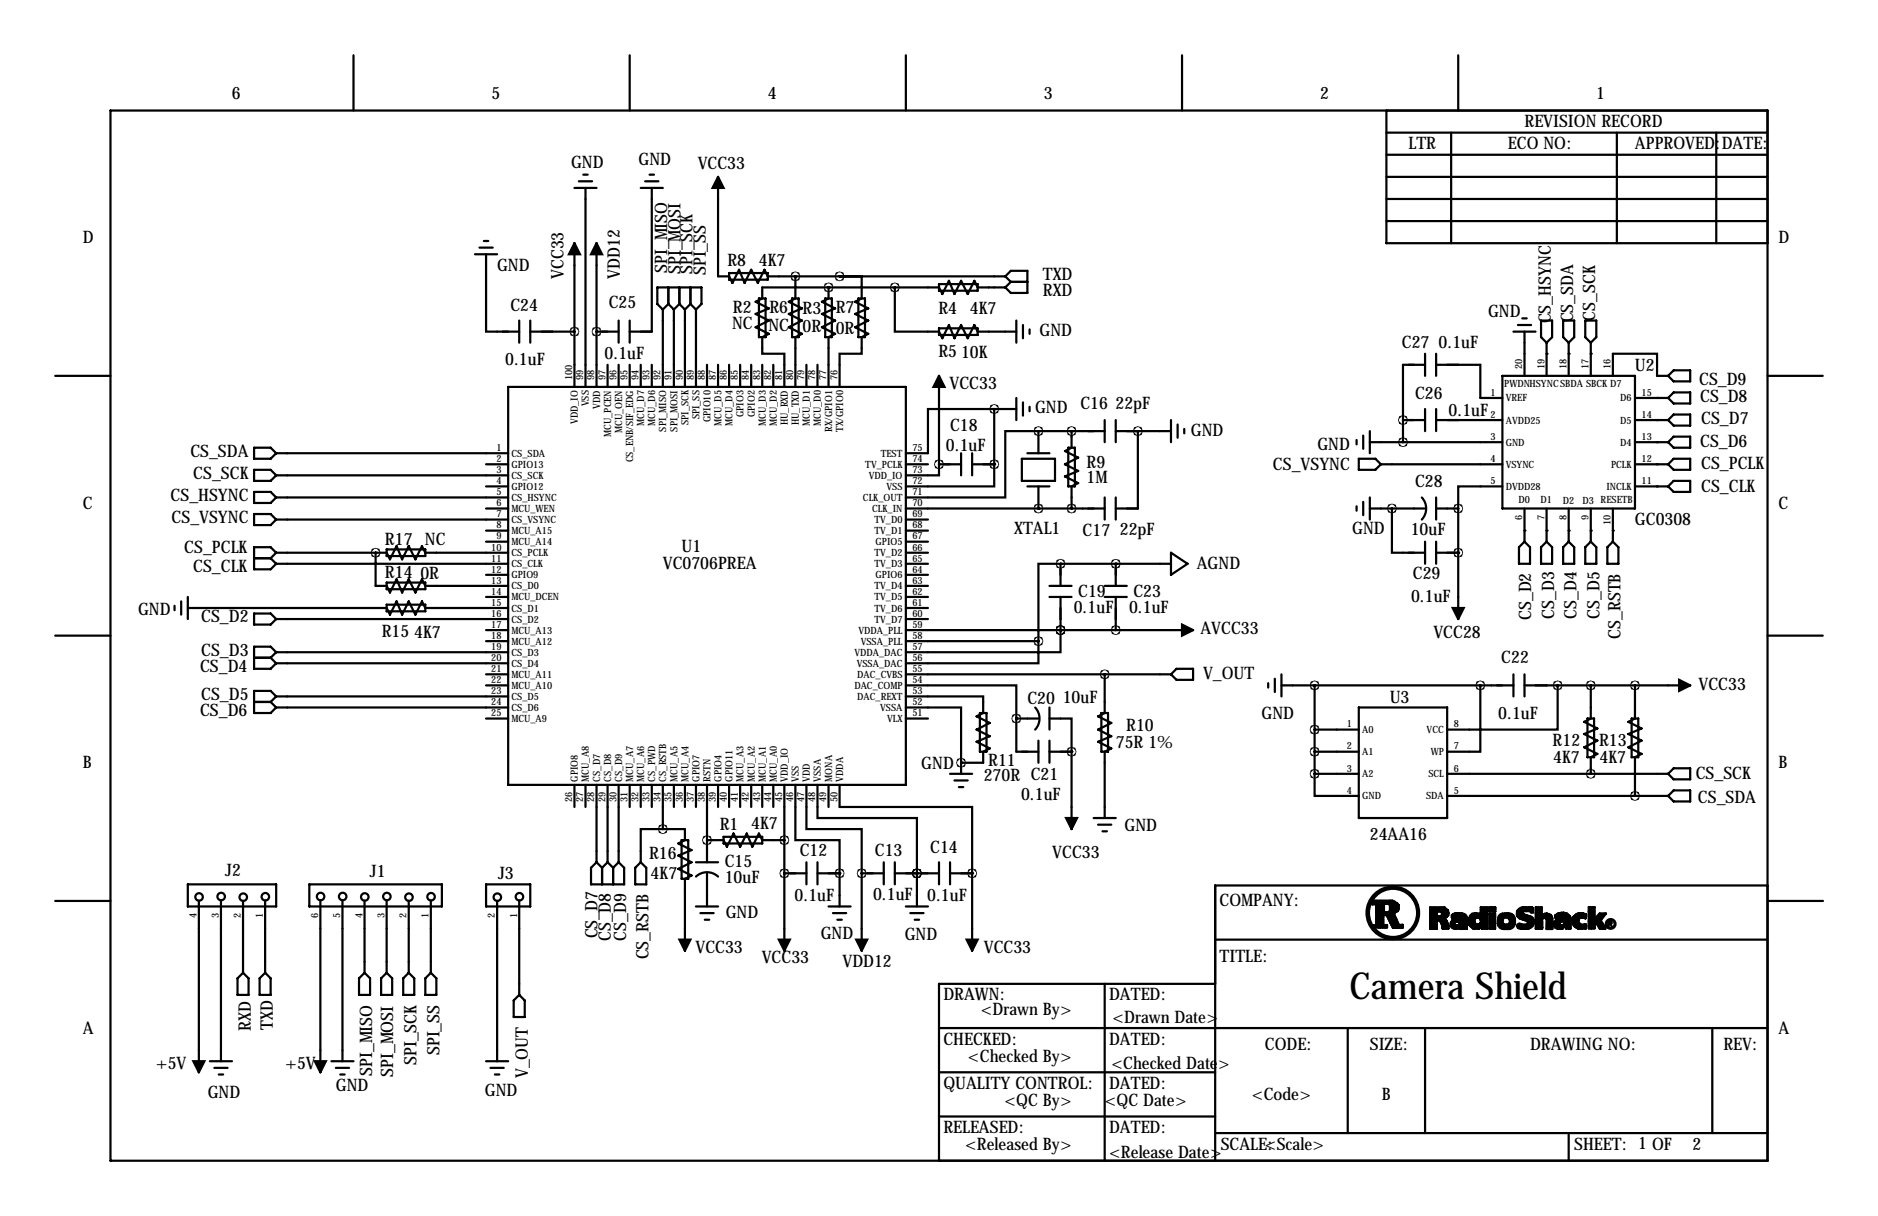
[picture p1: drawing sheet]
<svg xmlns="http://www.w3.org/2000/svg" width="432mm" height="279mm" viewBox="0 0 432 279" stroke-linecap="round" stroke-linejoin="round" font-family="sans-serif">
<defs><g id="words">
<text font-size="8.6" x="310.3" y="229.6">Camera Shield</text>
<g font-size="4">
<text x="53.3" y="22.9">6</text>
<text x="113" y="22.9">5</text>
<text x="176.5" y="22.9">4</text>
<text x="240" y="22.9">3</text>
<text x="303.5" y="22.9">2</text>
<text x="367" y="22.9">1</text>
<text x="350.5" y="29.2">REVISION RECORD</text>
<text x="323.8" y="34.3">LTR</text>
<text x="346.7" y="34.3">ECO NO:</text>
<text x="375.9" y="34.3">APPROVED:</text>
<text x="395.9" y="34.3">DATE:</text>
<text x="131.3" y="38.6">GND</text>
<text x="146.8" y="37.8">GND</text>
<text x="160.4" y="38.9">VCC33</text>
<text x="19" y="55.9">D</text>
<text x="408.9" y="55.9">D</text>
<text x="114.3" y="62.2">GND</text>
<text x="129.5" y="64.1" transform="rotate(-90 129.5 64.1)">VCC33</text>
<text x="142.5" y="64.1" transform="rotate(-90 142.5 64.1)">VDD12</text>
<text x="153.4" y="62.7" transform="rotate(-90 153.4 62.7)">SPI_MISO</text>
<text x="156.5" y="63" transform="rotate(-90 156.5 63)">SPI_MOSI</text>
<text x="159.3" y="63" transform="rotate(-90 159.3 63)">SPI_SCK</text>
<text x="162.3" y="63.2" transform="rotate(-90 162.3 63.2)">SPI_SS</text>
<text x="167.3" y="61.2">R8</text>
<text x="174.5" y="61.2">4K7</text>
<text x="239.8" y="64.3">TXD</text>
<text x="117.3" y="71.4">C24</text>
<text x="139.9" y="70.8">C25</text>
<text x="168.5" y="71.9">R2</text>
<text x="176.9" y="71.9">R6</text>
<text x="192.2" y="71.9">R7</text>
<text x="239.8" y="68.1">RXD</text>
<text x="168.3" y="75.7">NC</text>
<text x="176.7" y="75.9">NC</text>
<text x="184.5" y="72.1">R3</text>
<text x="184.5" y="76.2">0R</text>
<text x="192.2" y="76.7">0R</text>
<text x="215.8" y="72.1">R4</text>
<text x="223" y="72.1">4K7</text>
<text x="239" y="77.2">GND</text>
<text x="342.1" y="72.9">GND</text>
<text x="356.6" y="74.3" transform="rotate(-90 356.6 74.3)">CS_HSYNC</text>
<text x="361.7" y="74.1" transform="rotate(-90 361.7 74.1)">CS_SDA</text>
<text x="366.8" y="73.7" transform="rotate(-90 366.8 73.7)">CS_SCK</text>
<text x="116.1" y="83.8">0.1uF</text>
<text x="139" y="82.5">0.1uF</text>
<text x="215.8" y="82">R510K</text>
<text x="322.3" y="80">C27</text>
<text x="330.8" y="80">0.1uF</text>
<text x="218.3" y="89.4">VCC33</text>
<text x="375.9" y="85.3">U2</text>
<text x="390.7" y="88.4">CS_D9</text>
<text x="238" y="95">GND</text>
<text x="248.4" y="94">C16</text>
<text x="256.5" y="94">22pF</text>
<text x="325.4" y="91.7">C26</text>
<text x="333.1" y="95.5">0.1uF</text>
<text x="390.9" y="92.5">CS_D8</text>
<text x="218.4" y="99">C18</text>
<text x="273.8" y="100.1">GND</text>
<text x="391.2" y="97.5">CS_D7</text>
<text x="43.8" y="104.9">CS_SDA</text>
<text x="217.5" y="103.6">0.1uF</text>
<text x="249.8" y="107.4">R9</text>
<text x="292.7" y="107.9">CS_VSYNC</text>
<text x="302.9" y="103.4">GND</text>
<text x="390.9" y="102.6">CS_D6</text>
<text x="391.2" y="107.7">CS_PCLK</text>
<text x="44.4" y="110">CS_SCK</text>
<text x="249.8" y="111">1M</text>
<text x="325.4" y="112">C28</text>
<text x="391.2" y="113">CS_CLK</text>
<text x="19" y="116.8">C</text>
<text x="39.2" y="115.1">CS_HSYNC</text>
<text x="408.9" y="116.8">C</text>
<text x="39.5" y="120.1">CS_VSYNC</text>
<text x="88.5" y="125.2">R17 NC</text>
<text x="233.2" y="122.7">XTAL1</text>
<text x="248.9" y="123.2">C17</text>
<text x="257.5" y="122.9">22pF</text>
<text x="310.9" y="122.7">GND</text>
<text x="324.4" y="122.9">10uF</text>
<text x="375.9" y="120.6">GC0308</text>
<text x="42.4" y="127">CS_PCLK</text>
<text x="44.4" y="131.3">CS_CLK</text>
<text x="152.4" y="130.8">VC0706PREA</text>
<text x="156.7" y="126.7">U1</text>
<text x="275.2" y="130.8">AGND</text>
<text x="88.5" y="132.8">R14</text>
<text x="96.7" y="133.1">0R</text>
<text x="247.9" y="137.2">C19</text>
<text x="260.6" y="137.2">C23</text>
<text x="324.9" y="133.1">C29</text>
<text x="31.7" y="141.2">GND</text>
<text x="46.3" y="143">CS_D2</text>
<text x="246.9" y="141">0.1uF</text>
<text x="259.6" y="141">0.1uF</text>
<text x="324.4" y="138.4">0.1uF</text>
<text x="352" y="142.5" transform="rotate(-90 352 142.5)">CS_D2</text>
<text x="357.4" y="142.2" transform="rotate(-90 357.4 142.2)">CS_D3</text>
<text x="362.4" y="142.2" transform="rotate(-90 362.4 142.2)">CS_D4</text>
<text x="367.8" y="142.2" transform="rotate(-90 367.8 142.2)">CS_D5</text>
<text x="87.8" y="146.3">R15</text>
<text x="95.2" y="146.5">4K7</text>
<text x="276" y="145.8">AVCC33</text>
<text x="329.6" y="146.6">VCC28</text>
<text x="372.6" y="146.8" transform="rotate(-90 372.6 146.8)">CS_RSTB</text>
<text x="46" y="154.4">CS_D4</text>
<text x="46.3" y="150.6">CS_D3</text>
<text x="276.6" y="156">V_OUT</text>
<text x="345.2" y="152.4">C22</text>
<text x="46.3" y="160.8">CS_D5</text>
<text x="236.2" y="161.8">C20</text>
<text x="244.3" y="161.5">10uF</text>
<text x="319.5" y="161.5">U3</text>
<text x="390.5" y="158.5">VCC33</text>
<text x="46" y="164.6">CS_D6</text>
<text x="259" y="167.9">R10</text>
<text x="290.1" y="165.1">GND</text>
<text x="344.5" y="165.1">0.1uF</text>
<text x="256.6" y="171.9">75R 1%</text>
<text x="357" y="171.4">R12</text>
<text x="367.7" y="171.4">R13</text>
<text x="19" y="176.5">B</text>
<text x="211.8" y="176.8">GND</text>
<text x="226.2" y="179.6">270R C21</text>
<text x="227.2" y="176">R11</text>
<text x="357.1" y="175.3">4K7</text>
<text x="367.8" y="175.3">4K7</text>
<text x="389.9" y="179.1">CS_SCK</text>
<text x="408.9" y="176.5">B</text>
<text x="234.8" y="183.9">0.1uF</text>
<text x="390.4" y="184.4">CS_SDA</text>
<text x="165.5" y="190.7">R1</text>
<text x="172.7" y="190.5">4K7</text>
<text x="258.6" y="191">GND</text>
<text x="149.2" y="197.3">R16</text>
<text x="183.9" y="196.6">C12</text>
<text x="201.2" y="196.6">C13</text>
<text x="213.9" y="196.1">C14</text>
<text x="242" y="197.1">VCC33</text>
<text x="315" y="193">24AA16</text>
<text x="51.8" y="201.2">J2</text>
<text x="85.1" y="201.4">J1</text>
<text x="114.5" y="201.9">J3</text>
<text x="149.6" y="201.9">4K7</text>
<text x="166.6" y="199.1">C15</text>
<text x="166.6" y="202.9">10uF</text>
<text x="182.7" y="207">0.1uF</text>
<text x="200.7" y="206.8">0.1uF</text>
<text x="213.2" y="207">0.1uF</text>
<text x="280.4" y="208.3">COMPANY:</text>
<text x="137.4" y="215.6" transform="rotate(-90 137.4 215.6)">CS_D7</text>
<text x="166.9" y="210.8">GND</text>
<text x="188.7" y="215.6">GND</text>
<text x="208" y="215.9">GND</text>
<text x="140.4" y="216.1" transform="rotate(-90 140.4 216.1)">CS_D8</text>
<text x="144" y="216.1" transform="rotate(-90 144 216.1)">CS_D9</text>
<text x="149.1" y="220.5" transform="rotate(-90 149.1 220.5)">CS_RSTB</text>
<text x="159.9" y="218.9">VCC33</text>
<text x="175.1" y="221.2">VCC33</text>
<text x="226.2" y="218.9">VCC33</text>
<text x="280.4" y="221">TITLE:</text>
<text x="193.7" y="222.2">VDD12</text>
<text x="216.9" y="229.9">DRAWN:</text>
<text x="225.5" y="233.3">&lt;Drawn By&gt;</text>
<text x="255" y="229.9">DATED:</text>
<text x="19" y="237.5">A</text>
<text x="57.6" y="236.9" transform="rotate(-90 57.6 236.9)">RXD</text>
<text x="62.7" y="236.7" transform="rotate(-90 62.7 236.7)">TXD</text>
<text x="255.8" y="235.1">&lt;Drawn Date&gt;</text>
<text x="408.9" y="237.5">A</text>
<text x="35.9" y="245.6">+5V</text>
<text x="65.6" y="245.6">+5V</text>
<text x="95.7" y="244.7" transform="rotate(-90 95.7 244.7)">SPI_SCK</text>
<text x="101.1" y="242.5" transform="rotate(-90 101.1 242.5)">SPI_SS</text>
<text x="216.9" y="240">CHECKED:</text>
<text x="222.6" y="244">&lt;Checked By&gt;</text>
<text x="255" y="240">DATED:</text>
<text x="255.5" y="245.7">&lt;Checked Date&gt;</text>
<text x="290.8" y="241.3">CODE:</text>
<text x="315" y="241.3">SIZE:</text>
<text x="351.8" y="241.3">DRAWING NO:</text>
<text x="396.2" y="241.3">REV:</text>
<text x="77.2" y="250.7">GND</text>
<text x="85.6" y="247.2" transform="rotate(-90 85.6 247.2)">SPI_MISO</text>
<text x="90.4" y="247.5" transform="rotate(-90 90.4 247.5)">SPI_MOSI</text>
<text x="111.5" y="251.7">GND</text>
<text x="121.4" y="247.8" transform="rotate(-90 121.4 247.8)">V_OUT</text>
<text x="216.9" y="250.2">QUALITY CONTROL:</text>
<text x="255" y="250.2">DATED:</text>
<text x="47.8" y="252.2">GND</text>
<text x="231" y="254.1">&lt;QC By&gt;</text>
<text x="254" y="254.1">&lt;QC Date&gt;</text>
<text x="287.8" y="252.8">&lt;Code&gt;</text>
<text x="317.7" y="252.8">B</text>
<text x="216.9" y="260.3">RELEASED:</text>
<text x="255" y="260.3">DATED:</text>
<text x="221.9" y="264.3">&lt;Released By&gt;</text>
<text x="255" y="266.1">&lt;Release Date&gt;</text>
<text x="280.7" y="264.2">SCALE:</text>
<text x="290.8" y="264.3">&lt;Scale&gt;</text>
<text x="361.9" y="264.2">SHEET: 1 OF</text>
<text x="389.1" y="264.3">2</text>
</g>
<g font-size="2.3">
<text x="131.6" y="87.4" transform="rotate(-90 131.6 87.4)">100</text>
<text x="134.1" y="87.4" transform="rotate(-90 134.1 87.4)">99</text>
<text x="136.7" y="87.4" transform="rotate(-90 136.7 87.4)">98</text>
<text x="139.2" y="87.4" transform="rotate(-90 139.2 87.4)">97</text>
<text x="141.7" y="87.4" transform="rotate(-90 141.7 87.4)">96</text>
<text x="144.3" y="87.4" transform="rotate(-90 144.3 87.4)">95</text>
<text x="146.8" y="87.4" transform="rotate(-90 146.8 87.4)">94</text>
<text x="149.4" y="87.4" transform="rotate(-90 149.4 87.4)">93</text>
<text x="151.9" y="87.4" transform="rotate(-90 151.9 87.4)">92</text>
<text x="154.4" y="87.4" transform="rotate(-90 154.4 87.4)">91</text>
<text x="157" y="87.4" transform="rotate(-90 157 87.4)">90</text>
<text x="159.5" y="87.4" transform="rotate(-90 159.5 87.4)">89</text>
<text x="162.1" y="87.4" transform="rotate(-90 162.1 87.4)">88</text>
<text x="164.6" y="87.4" transform="rotate(-90 164.6 87.4)">87</text>
<text x="167.1" y="87.4" transform="rotate(-90 167.1 87.4)">86</text>
<text x="169.7" y="87.4" transform="rotate(-90 169.7 87.4)">85</text>
<text x="172.2" y="87.4" transform="rotate(-90 172.2 87.4)">84</text>
<text x="174.8" y="87.4" transform="rotate(-90 174.8 87.4)">83</text>
<text x="177.3" y="87.4" transform="rotate(-90 177.3 87.4)">82</text>
<text x="179.8" y="87.4" transform="rotate(-90 179.8 87.4)">81</text>
<text x="182.4" y="87.4" transform="rotate(-90 182.4 87.4)">80</text>
<text x="184.9" y="87.4" transform="rotate(-90 184.9 87.4)">79</text>
<text x="187.5" y="87.4" transform="rotate(-90 187.5 87.4)">78</text>
<text x="190" y="87.4" transform="rotate(-90 190 87.4)">77</text>
<text x="192.5" y="87.4" transform="rotate(-90 192.5 87.4)">76</text>
<text x="345.9" y="88.9">PWDNHSYNCSBDA SBCKD7</text>
<text x="350" y="84.8" transform="rotate(-90 350 84.8)">20</text>
<text x="355.1" y="84.8" transform="rotate(-90 355.1 84.8)">19</text>
<text x="360.2" y="84.8" transform="rotate(-90 360.2 84.8)">18</text>
<text x="365.3" y="84.8" transform="rotate(-90 365.3 84.8)">17</text>
<text x="370.3" y="84.8" transform="rotate(-90 370.3 84.8)">16</text>
<text x="135.4" y="93.4" transform="rotate(-90 135.4 93.4)">VSS</text>
<text x="138" y="93.9" transform="rotate(-90 138 93.9)">VDD</text>
<text x="171" y="95.9" transform="rotate(-90 171 95.9)">GPIO3</text>
<text x="173.5" y="95.9" transform="rotate(-90 173.5 95.9)">GPIO2</text>
<text x="342.7" y="90.9">1</text>
<text x="346.2" y="92.2">VREF</text>
<text x="372.5" y="92.2">D6</text>
<text x="377.4" y="90.9">15</text>
<text x="132.9" y="97.4" transform="rotate(-90 132.9 97.4)">VDD_IO</text>
<text x="140.5" y="100.3" transform="rotate(-90 140.5 100.3)">MCU_PCEN</text>
<text x="143" y="99.4" transform="rotate(-90 143 99.4)">MCU_OEN</text>
<text x="148.1" y="97.8" transform="rotate(-90 148.1 97.8)">MCU_D7</text>
<text x="150.7" y="97.8" transform="rotate(-90 150.7 97.8)">MCU_D6</text>
<text x="153.2" y="99.2" transform="rotate(-90 153.2 99.2)">SPI_MISO</text>
<text x="155.7" y="99.2" transform="rotate(-90 155.7 99.2)">SPI_MOSI</text>
<text x="158.3" y="97.7" transform="rotate(-90 158.3 97.7)">SPI_SCK</text>
<text x="160.8" y="96.4" transform="rotate(-90 160.8 96.4)">SPI_SS</text>
<text x="163.4" y="97" transform="rotate(-90 163.4 97)">GPIO10</text>
<text x="165.9" y="97.8" transform="rotate(-90 165.9 97.8)">MCU_D5</text>
<text x="168.4" y="97.8" transform="rotate(-90 168.4 97.8)">MCU_D4</text>
<text x="176.1" y="97.8" transform="rotate(-90 176.1 97.8)">MCU_D3</text>
<text x="178.6" y="97.8" transform="rotate(-90 178.6 97.8)">MCU_D2</text>
<text x="181.1" y="97.7" transform="rotate(-90 181.1 97.7)">HU_RXD</text>
<text x="183.7" y="97.7" transform="rotate(-90 183.7 97.7)">HU_TXD</text>
<text x="186.2" y="97.8" transform="rotate(-90 186.2 97.8)">MCU_D1</text>
<text x="188.8" y="97.8" transform="rotate(-90 188.8 97.8)">MCU_D0</text>
<text x="191.3" y="99.2" transform="rotate(-90 191.3 99.2)">RX/GPIO1</text>
<text x="193.8" y="99.2" transform="rotate(-90 193.8 99.2)">TX/GPIO0</text>
<text x="342.7" y="96">2</text>
<text x="342.7" y="101.1">3</text>
<text x="346.2" y="97.3">AVDD25</text>
<text x="372.5" y="97.3">D5</text>
<text x="377.4" y="96">14</text>
<text x="377.4" y="101.1">13</text>
<text x="114.1" y="103.6">1</text>
<text x="114.1" y="106.2">2</text>
<text x="117.6" y="104.9">CS_SDA</text>
<text x="117.6" y="107.5">GPIO13</text>
<text x="145.6" y="106.3" transform="rotate(-90 145.6 106.3)">CS_ENB/SIF_EDG</text>
<text x="199" y="107.5">TV_PCLK</text>
<text x="202.5" y="104.9">TEST</text>
<text x="209.8" y="103.6">75</text>
<text x="209.8" y="106.2">74</text>
<text x="342.7" y="106.2">4</text>
<text x="346.2" y="102.4">GND</text>
<text x="346.2" y="107.5">VSYNC</text>
<text x="370.4" y="107.5">PCLK</text>
<text x="372.5" y="102.4">D4</text>
<text x="377.4" y="106.2">12</text>
<text x="114.1" y="108.7">3</text>
<text x="114.1" y="111.3">4</text>
<text x="114.1" y="113.8">5</text>
<text x="117.6" y="110">CS_SCK</text>
<text x="117.6" y="112.6">GPIO12</text>
<text x="199.7" y="110">VDD_IO</text>
<text x="203.8" y="112.6">VSS</text>
<text x="209.8" y="108.7">73</text>
<text x="209.8" y="111.3">72</text>
<text x="209.8" y="113.8">71</text>
<text x="342.7" y="111.3">5</text>
<text x="346.2" y="112.6">DVDD28</text>
<text x="369.4" y="112.6">INCLK</text>
<text x="377.4" y="111.3">11</text>
<text x="114.1" y="116.3">6</text>
<text x="114.1" y="118.9">7</text>
<text x="117.6" y="115.1">CS_HSYNC</text>
<text x="117.6" y="117.6">MCU_WEN</text>
<text x="198.4" y="115.1">CLK_OUT</text>
<text x="200.5" y="117.6">CLK_IN</text>
<text x="209.8" y="116.3">70</text>
<text x="209.8" y="118.9">69</text>
<text x="349.2" y="115.6">D0</text>
<text x="350" y="119.6" transform="rotate(-90 350 119.6)">6</text>
<text x="354.2" y="115.6">D1</text>
<text x="355.1" y="119.6" transform="rotate(-90 355.1 119.6)">7</text>
<text x="359.3" y="115.9">D2</text>
<text x="360.2" y="119.6" transform="rotate(-90 360.2 119.6)">8</text>
<text x="363.9" y="115.9">D3 RESETB</text>
<text x="365.3" y="119.6" transform="rotate(-90 365.3 119.6)">9</text>
<text x="114.1" y="121.4">8</text>
<text x="114.1" y="124">9</text>
<text x="117.6" y="120.2">CS_VSYNC</text>
<text x="117.6" y="122.7">MCU_A15</text>
<text x="117.6" y="125.3">MCU_A14</text>
<text x="201.1" y="120.2">TV_D0</text>
<text x="201.1" y="122.7">TV_D1</text>
<text x="201.3" y="125.3">GPIO5</text>
<text x="209.8" y="121.4">68</text>
<text x="209.8" y="124">67</text>
<text x="370.3" y="120.7" transform="rotate(-90 370.3 120.7)">10</text>
<text x="112.9" y="126.5">10</text>
<text x="112.9" y="129">11</text>
<text x="112.9" y="131.6">12</text>
<text x="117.6" y="127.8">CS_PCLK</text>
<text x="117.6" y="130.3">CS_CLK</text>
<text x="201.1" y="127.8">TV_D2</text>
<text x="201.1" y="130.3">TV_D3</text>
<text x="209.8" y="126.5">66</text>
<text x="209.8" y="129">65</text>
<text x="209.8" y="131.6">64</text>
<text x="112.9" y="134.1">13</text>
<text x="112.9" y="136.7">14</text>
<text x="117.6" y="132.9">GPIO9</text>
<text x="117.6" y="135.4">CS_D0</text>
<text x="117.6" y="138">MCU_DCEN</text>
<text x="201.1" y="135.4">TV_D4</text>
<text x="201.1" y="138">TV_D5</text>
<text x="201.3" y="132.9">GPIO6</text>
<text x="209.8" y="134.1">63</text>
<text x="209.8" y="136.7">62</text>
<text x="112.9" y="139.2">15</text>
<text x="112.9" y="141.7">16</text>
<text x="117.6" y="140.5">CS_D1</text>
<text x="117.6" y="143">CS_D2</text>
<text x="201.1" y="140.5">TV_D6</text>
<text x="201.1" y="143">TV_D7</text>
<text x="209.8" y="139.2">61</text>
<text x="209.8" y="141.7">60</text>
<text x="112.9" y="144.3">17</text>
<text x="112.9" y="146.8">18</text>
<text x="112.9" y="149.4">19</text>
<text x="117.6" y="145.6">MCU_A13</text>
<text x="117.6" y="148.1">MCU_A12</text>
<text x="197.4" y="145.6">VDDA_PLL</text>
<text x="197.9" y="148.1">VSSA_PLL</text>
<text x="209.8" y="144.3">59</text>
<text x="209.8" y="146.8">58</text>
<text x="209.8" y="149.4">57</text>
<text x="112.9" y="151.9">20</text>
<text x="112.9" y="154.4">21</text>
<text x="117.6" y="150.7">CS_D3</text>
<text x="117.6" y="153.2">CS_D4</text>
<text x="117.6" y="155.7">MCU_A11</text>
<text x="196.5" y="150.7">VDDA_DAC</text>
<text x="197" y="153.2">VSSA_DAC</text>
<text x="197.1" y="155.7">DAC_CVBS</text>
<text x="209.8" y="151.9">56</text>
<text x="209.8" y="154.4">55</text>
<text x="112.9" y="157">22</text>
<text x="112.9" y="159.5">23</text>
<text x="117.6" y="158.3">MCU_A10</text>
<text x="117.6" y="160.8">CS_D5</text>
<text x="196.4" y="158.3">DAC_COMP</text>
<text x="197.1" y="160.8">DAC_REXT</text>
<text x="209.8" y="157">54</text>
<text x="209.8" y="159.5">53</text>
<text x="112.9" y="162.1">24</text>
<text x="112.9" y="164.6">25</text>
<text x="117.6" y="163.4">CS_D6</text>
<text x="117.6" y="165.9">MCU_A9</text>
<text x="202.4" y="163.4">VSSA</text>
<text x="204" y="165.9">VLX</text>
<text x="209.8" y="162.1">52</text>
<text x="209.8" y="164.6">51</text>
<text x="309.7" y="167.1">1</text>
<text x="334.3" y="167.1">8</text>
<text x="309.7" y="172.2">2</text>
<text x="313.2" y="168.4">A0</text>
<text x="313.2" y="173.5">A1</text>
<text x="328" y="168.4">VCC</text>
<text x="328.9" y="173.5">WP</text>
<text x="334.3" y="172.2">7</text>
<text x="132.9" y="179.6" transform="rotate(-90 132.9 179.6)">GPIO8</text>
<text x="135.4" y="179.6" transform="rotate(-90 135.4 179.6)">MCU_A8</text>
<text x="138" y="179.6" transform="rotate(-90 138 179.6)">CS_D7</text>
<text x="140.5" y="179.6" transform="rotate(-90 140.5 179.6)">CS_D8</text>
<text x="143" y="179.6" transform="rotate(-90 143 179.6)">CS_D9</text>
<text x="145.6" y="179.6" transform="rotate(-90 145.6 179.6)">MCU_A7</text>
<text x="148.1" y="179.6" transform="rotate(-90 148.1 179.6)">MCU_A6</text>
<text x="150.7" y="179.6" transform="rotate(-90 150.7 179.6)">CS_PWD</text>
<text x="153.2" y="179.6" transform="rotate(-90 153.2 179.6)">CS_RSTB</text>
<text x="155.7" y="179.6" transform="rotate(-90 155.7 179.6)">MCU_A5</text>
<text x="158.3" y="179.6" transform="rotate(-90 158.3 179.6)">MCU_A4</text>
<text x="160.8" y="179.6" transform="rotate(-90 160.8 179.6)">GPIO7</text>
<text x="163.4" y="179.6" transform="rotate(-90 163.4 179.6)">RSTN</text>
<text x="165.9" y="179.6" transform="rotate(-90 165.9 179.6)">GPIO4</text>
<text x="168.4" y="179.6" transform="rotate(-90 168.4 179.6)">GPIO11</text>
<text x="171" y="179.6" transform="rotate(-90 171 179.6)">MCU_A3</text>
<text x="173.5" y="179.6" transform="rotate(-90 173.5 179.6)">MCU_A2</text>
<text x="176.1" y="179.6" transform="rotate(-90 176.1 179.6)">MCU_A1</text>
<text x="178.6" y="179.6" transform="rotate(-90 178.6 179.6)">MCU_A0</text>
<text x="181.1" y="179.6" transform="rotate(-90 181.1 179.6)">VDD_IO</text>
<text x="183.7" y="179.6" transform="rotate(-90 183.7 179.6)">VSS</text>
<text x="186.2" y="179.6" transform="rotate(-90 186.2 179.6)">VDD</text>
<text x="188.8" y="179.6" transform="rotate(-90 188.8 179.6)">VSSA</text>
<text x="191.3" y="179.6" transform="rotate(-90 191.3 179.6)">MONA</text>
<text x="193.8" y="179.6" transform="rotate(-90 193.8 179.6)">VDDA</text>
<text x="309.7" y="177.3">3</text>
<text x="313.2" y="178.6">A2</text>
<text x="328.4" y="178.6">SCL</text>
<text x="334.3" y="177.3">6</text>
<text x="131.6" y="184.2" transform="rotate(-90 131.6 184.2)">26</text>
<text x="134.1" y="184.2" transform="rotate(-90 134.1 184.2)">27</text>
<text x="136.7" y="184.2" transform="rotate(-90 136.7 184.2)">28</text>
<text x="139.2" y="184.2" transform="rotate(-90 139.2 184.2)">29</text>
<text x="141.7" y="184.2" transform="rotate(-90 141.7 184.2)">30</text>
<text x="144.3" y="184.2" transform="rotate(-90 144.3 184.2)">31</text>
<text x="146.8" y="184.2" transform="rotate(-90 146.8 184.2)">32</text>
<text x="149.4" y="184.2" transform="rotate(-90 149.4 184.2)">33</text>
<text x="151.9" y="184.2" transform="rotate(-90 151.9 184.2)">34</text>
<text x="154.4" y="184.2" transform="rotate(-90 154.4 184.2)">35</text>
<text x="157" y="184.2" transform="rotate(-90 157 184.2)">36</text>
<text x="159.5" y="184.2" transform="rotate(-90 159.5 184.2)">37</text>
<text x="162.1" y="184.2" transform="rotate(-90 162.1 184.2)">38</text>
<text x="164.6" y="184.2" transform="rotate(-90 164.6 184.2)">39</text>
<text x="167.1" y="184.2" transform="rotate(-90 167.1 184.2)">40</text>
<text x="169.7" y="184.2" transform="rotate(-90 169.7 184.2)">41</text>
<text x="172.2" y="184.2" transform="rotate(-90 172.2 184.2)">42</text>
<text x="174.8" y="184.2" transform="rotate(-90 174.8 184.2)">43</text>
<text x="177.3" y="184.2" transform="rotate(-90 177.3 184.2)">44</text>
<text x="179.8" y="184.2" transform="rotate(-90 179.8 184.2)">45</text>
<text x="182.4" y="184.2" transform="rotate(-90 182.4 184.2)">46</text>
<text x="184.9" y="184.2" transform="rotate(-90 184.9 184.2)">47</text>
<text x="187.5" y="184.2" transform="rotate(-90 187.5 184.2)">48</text>
<text x="190" y="184.2" transform="rotate(-90 190 184.2)">49</text>
<text x="192.5" y="184.2" transform="rotate(-90 192.5 184.2)">50</text>
<text x="309.7" y="182.4">4</text>
<text x="313.2" y="183.7">GND</text>
<text x="327.9" y="183.7">SDA</text>
<text x="334.3" y="182.4">5</text>
<text x="45.2" y="211" transform="rotate(-90 45.2 211)">4</text>
<text x="50.3" y="211" transform="rotate(-90 50.3 211)">3</text>
<text x="55.4" y="211" transform="rotate(-90 55.4 211)">2</text>
<text x="60.5" y="211" transform="rotate(-90 60.5 211)">1</text>
<text x="73.2" y="211" transform="rotate(-90 73.2 211)">6</text>
<text x="78.2" y="211" transform="rotate(-90 78.2 211)">5</text>
<text x="83.3" y="211" transform="rotate(-90 83.3 211)">4</text>
<text x="88.4" y="211" transform="rotate(-90 88.4 211)">3</text>
<text x="93.5" y="211" transform="rotate(-90 93.5 211)">2</text>
<text x="98.6" y="211" transform="rotate(-90 98.6 211)">1</text>
<text x="113.8" y="211" transform="rotate(-90 113.8 211)">2</text>
<text x="118.9" y="211" transform="rotate(-90 118.9 211)">1</text>
</g>
</g></defs>
<g fill="none" stroke="#000" stroke-width=".51">
<path d="M81.3 12.7v12.7M144.8 12.7v12.7M208.3 12.7v12.7M271.8 12.7v12.7M335.3 12.7v12.7M25.4 25.4h381v241.3h-381zM318.8 30.5h87.6M318.8 35.6h87.6M318.8 25.4v30.5h87.6M333.7 30.5v25.4M371.8 30.5v25.4M394.6 30.5v25.4"/>
<path d="M109.2 58.4h5.1M110.2 56.9h3.1M111.3 55.4h1M111.8 58.4v17.8h7.6M132.1 55.9v33M132.1 43.2h5.1M133.1 41.7h3M134.1 40.1h1M134.6 43.2v45.7M137.2 55.9v33M147.3 43.2h5.1M148.3 41.7h3.1"/>
<path d="M149.4 40.1h1M149.9 43.2v33h-5.1M165.1 40.6v22.9h2.5l.8 1.5 1.5-3 1.3 3 1.5-3 1.5 3 1.6-3 .7 1.5h54.6M318.8 45.7h87.6M318.8 50.8h87.6M318.8 40.6h87.6M119.4 73.7v5M121.9 76.2h10.2M121.9 73.7v5M137.2 76.2h.1M137.2 76.2h5M142.2 73.7v5"/>
<path d="M144.8 73.7v5M152.4 71.1v17.8M152.4 71.1l-1.3-1.3v-3.8h10.2v3.8l-1.3 1.3M153.7 69.8l-1.3 1.3M153.7 66v3.8M153.7 69.8l1.2 1.3M154.9 71.1v17.8M156.2 69.8l-1.3 1.3M156.2 66v3.8M156.2 69.8l1.3 1.3M157.5 71.1v17.8M158.7 69.8l-1.2 1.3"/>
<path d="M158.7 66v3.8M158.7 69.8l1.3 1.3M160 71.1v17.8M167.6 62.7h8.9v1.6h-8.9zM174.5 68.6h1.5v8.9h-1.5zM182.1 68.6h1.5v8.9h-1.5zM182.9 63.5v5.1l-1.5 .7 3 1.6-3 1.2 3 1.6-3 1.5 3 1.5-1.5 .8v11.4M189.7 68.6h1.6v8.9h-1.6zM190.5 66h.1M190.5 66v2.6l-1.5 .7 3 1.6-3 1.2 3 1.6-3 1.5 3 1.5-1.5 .8v11.4M193 63.5h5.1v5.1l-1.5 .7 3 1.6-3 1.2 3 1.6-3 1.5 3 1.5-1.5 .8v3.8h-5.1v7.6M197.4 68.6h1.5v8.9h-1.5z"/>
<path d="M205.7 66v10.2h10.2l.8 1.5 1.5-3 1.3 3 1.5-3 1.5 3 1.5-3 .8 1.5h8.9M215.9 65.3h8.9v1.5h-8.9zM215.9 75.4h8.9v1.6h-8.9zM231.1 66h-6.3l-.8-1.5-1.5 3.1-1.5-3.1-1.5 3.1-1.3-3.1-1.5 3.1-.8-1.6h-40.6v2.6l-1.6 .7 3.1 1.6-3.1 1.2 3.1 1.6-3.1 1.5 3.1 1.5-1.5 .8v3.8h5v7.6M231.1 63.5l1.3-1.3h3.8v5.1h-3.8l-1.3-1.3M231.1 63.5l1.3 1.3M232.4 64.8h3.8M232.4 64.8l-1.3 1.2M233.7 73.7v5M235.2 74.7v3M236.7 75.7v1M348 76.2h5.1"/>
<path d="M349 74.7h3M350 73.2h1M350.5 76.2v10.2M354.3 73.7h2.6v3.8l-1.3 1.2-1.3-1.2zM355.6 78.7v7.7M359.4 73.7h2.5v3.8l-1.2 1.2-1.3-1.2zM360.7 78.7v7.7M364.5 73.7h2.5v3.8l-1.2 1.2-1.3-1.2zM365.8 78.7v7.7M12.7 86.4h12.7M116.8 88.9h91.5v91.4h-91.5zM139.7 83.8v5.1"/>
<path d="M142.2 83.8v5.1M144.8 83.8v5.1M147.3 83.8v5.1M149.9 83.8v5.1M162.6 83.8v5.1M165.1 83.8v5.1M167.6 83.8v5.1M170.2 83.8v5.1M172.7 83.8v5.1M175.3 83.8v5.1M177.8 83.8v5.1M185.4 83.8v5.1"/>
<path d="M188 83.8v5.1M215.9 86.4v20.3M228.6 94h-15.2v10.1h-5.1M228.6 94h5.1M228.6 94v12.7M233.7 91.4v5.1M235.2 92.5v3M236.7 93.5v1M238.8 99.1h-7.7v15.2h-22.8M238.8 99.1h.1M238.8 99.1v5M238.8 99.1h15.2"/>
<path d="M246.4 99.1v3.8l-1.5 .7 3 1.6-3 1.5 3 1.5-3 1.3 3 1.5-1.5 .8v5M254 96.5v5.1M256.5 99.1h12.7M256.5 96.5v5.1M261.6 99.1h.1M261.6 99.1v17.7h-5.1M269.2 96.5v5.1M270.8 97.5v3.1M272.3 98.6v1M315 99.1v5M322.6 96.5h.1M322.6 96.5h5.1"/>
<path d="M327.7 81.3v5.1M327.7 94v5.1M327.7 83.8h-5.1v17.8M330.2 83.8h10.2v7.6h5M330.2 96.5h15.2M330.2 81.3v5.1M330.2 94v5.1M345.4 86.4h30.5v30.4h-30.5zM355.6 81.3h.1M360.7 81.3h.1M365.8 81.3h.1M370.8 86.4v-5.1h10.2v5.1h2.5"/>
<path d="M375.9 91.4h7.6M375.9 96.5h7.6M381 91.4h.1M381 96.5h.1M383.5 86.4l1.3-1.3h3.8v2.5h-3.8zM383.5 91.4l1.3-1.2h3.8v2.5h-3.8zM383.5 96.5l1.3-1.3h3.8v2.6h-3.8zM406.4 86.4h12.7M58.4 107.9h3.8l1.3 1.3-1.3 1.3h-3.8zM58.4 102.9h3.8l1.3 1.2-1.3 1.3h-3.8zM58.4 113h3.8l1.3 1.3-1.3 1.3h-3.8zM58.4 118.1h3.8l1.3 1.3-1.3 1.3h-3.8z"/>
<path d="M63.5 104.1h53.3M63.5 109.2h53.3M63.5 114.3h53.3M63.5 119.4h53.3M111.8 106.7h5M111.8 111.8h5M111.8 116.8h5M208.3 106.7h5.1M208.3 116.8h45.7M208.3 119.4h5.1M215.9 106.7v2.5h-7.6M215.9 106.7h.1"/>
<path d="M215.9 106.7h5.1M221 104.1v5.1M223.5 106.7h5.1M223.5 104.1v5.1M228.6 106.7v5.1h-20.3M228.6 106.7h.1M234.9 105.4h7.7v5.1h-7.7zM236.2 104.1h5.1M236.2 111.8h5.1M238.8 116.8h.1M238.8 111.8v5M245.6 102.9h1.5v8.9h-1.5z"/>
<path d="M254 114.3v5.1M256.5 114.3v5.1M311.9 101.1v1M311.9 116.3v1M312.4 105.4h3.8l1.3 1.3-1.3 1.2h-3.8zM313.4 100.1v3M313.4 115.3v3.1M315 116.8h12.7M315 101.6h30.4M315 114.3v5.1M317.5 106.7h27.9M320 116.8v10.2h7.7"/>
<path d="M326.9 114.3a3.7 3.7 0 0 1 0 5.1M330.2 116.8h5.1M330.2 114.3v5.1M335.3 116.8v25.4M345.4 111.8h-10.1v5M350.5 116.8v7.7M355.6 116.8v7.7M360.7 116.8v7.7M365.8 116.8v7.7M370.8 116.8v7.7M375.9 106.7h7.6M375.9 111.8h7.6"/>
<path d="M375.9 101.6h7.6M381 101.6h.1M381 106.7h.1M381 111.8h.1M383.5 111.8l1.3-1.3h3.8v2.5h-3.8zM383.5 106.7l1.3-1.3h3.8v2.5h-3.8zM383.5 101.6l1.3-1.3h3.8v2.6h-3.8zM40.1 139.2v1M41.7 138.2v3M43.2 139.7h45.7l.8 1.5 1.5-3 1.3 3 1.5-3 1.5 3 1.5-3 .8 1.5h19M43.2 137.2v5M58.4 128.3h3.8"/>
<path d="M62.2 128.3l1.3 1.2M63.5 127h25.4l.8 1.5 1.5-3 1.3 3 1.5-3 1.5 3 1.5-3 .8 1.5h19M63.5 129.5h53.3M63.5 127l-1.3-1.3h-3.8v5.1h3.8l1.3-1.3M63.5 127l-1.3 1.3M86.4 127h.1M86.4 127v7.6h2.5l.8 1.5 1.5-3 1.3 3 1.5-3 1.5 3 1.5-3 .8 1.5h19M88.9 133.9h8.9v1.5h-8.9zM88.9 126.2h8.9v1.6h-8.9zM88.9 138.9h8.9v1.6h-8.9zM111.8 121.9h5M111.8 124.5h5"/>
<path d="M111.8 132.1h5M111.8 137.2h5M208.3 121.9h5.1M208.3 124.5h5.1M208.3 127h5.1M208.3 129.5h5.1M208.3 132.1h5.1M208.3 134.6h5.1M208.3 137.2h5.1M208.3 139.7h5.1M241.3 134.6h5.1M241.3 137.2h5.1"/>
<path d="M243.8 129.5h-5v17.8M243.8 129.5h.1M243.8 129.5h25.4M243.8 129.5v5.1M243.8 137.2v7.6M254 134.6h5.1M254 137.2h5.1M256.5 129.5h.1M256.5 129.5v5.1M256.5 137.2v7.6M269.2 127l3.8 2.5-3.8 2.6zM327.7 124.5v5"/>
<path d="M330.2 127h5.1M330.2 124.5v5M335.3 127h.1M350.5 121.9h.1M350.5 124.5l1.3 1.2v3.8h-2.6v-3.8zM355.6 121.9h.1M355.6 124.5l1.3 1.2v3.8h-2.6v-3.8zM359.4 125.7l1.3-1.2 1.2 1.2v3.8h-2.5zM360.7 121.9h.1M364.5 125.7l1.3-1.2 1.2 1.2v3.8h-2.5zM365.8 121.9h.1M370.8 121.9h.1"/>
<path d="M370.8 124.5l1.3 1.2v3.8h-2.5v-3.8zM12.7 146h12.7M58.4 141h3.8l1.3 1.2-1.3 1.3h-3.8zM58.4 151.1h3.8M62.2 151.1l1.3 1.3M63.5 142.2h53.3M63.5 149.9h53.3M63.5 152.4h53.3M63.5 149.9l-1.3-1.3h-3.8v5.1h3.8l1.3-1.3M63.5 149.9l-1.3 1.2M111.8 144.8h5M111.8 147.3h5"/>
<path d="M111.8 154.9h5M111.8 157.5h5M208.3 157.5h25.4v7.6M208.3 142.2h5.1M208.3 144.8h66M208.3 147.3h30.5M208.3 154.9h60.9M238.8 147.3v5.1h-30.5M243.8 144.8v5.1h-35.5M243.8 144.8h.1M254 154.9v8.9l-1.5 .8 3 1.5-3 1.5 3 1.6-3 1.2 3 1.6-1.5 .7v15.3M270.5 153.7h3.8v2.5h-3.8l-1.3-1.3z"/>
<path d="M291.6 157v1M293.1 156v3M294.6 157.5h53.4M294.6 154.9v5.1M302.3 157.5v20.3M340.4 157.5v15.2h-7.7M348 154.9v5.1M350.5 157.5h38.1M350.5 154.9v5.1M358.1 157.5v10.1h-25.4M365.8 157.5v7.6l-1.6 .8 3.1 1.5-3.1 1.3 3.1 1.5-3.1 1.5 3.1 1.5-1.5 .8v3.8M375.9 157.5v7.6l-1.5 .8 3 1.5-3 1.3 3 1.5-3 1.5 3 1.5-1.5 .8v8.9"/>
<path d="M406.4 146h12.7M58.4 161.3h3.8M62.2 161.3l1.3 1.3M63.5 160h53.3M63.5 162.6h53.3M63.5 160l-1.3-1.2h-3.8v5h3.8l1.3-1.2M63.5 160l-1.3 1.3M111.8 165.1h5M208.3 160h17.8v3.8l-1.6 .8 3.1 1.5-3.1 1.5 3.1 1.6-3.1 1.2 3.1 1.6-1.5 .7v2.6h-5.1M208.3 162.6h12.7v12.7M208.3 165.1h5.1M218.4 177.8h5.1"/>
<path d="M219.5 179.3h3M221 175.3h.1M221 175.3v2.5M225.3 163.8h1.5v8.9h-1.5zM233.7 165.1h5.1M233.7 165.1v7.6h5.1M238 162.6a3.7 3.7 0 0 1 0 5M238.8 170.2v5.1M241.3 165.1h5.1v7.6M241.3 172.7h5.1M241.3 162.6v5M241.3 170.2v5.1"/>
<path d="M246.4 172.7h.1M246.4 172.7v17.8M253.2 163.8h1.6v8.9h-1.6zM302.3 177.8v5.1h10.1M302.3 167.6h10.1M302.3 172.7h10.1M302.3 177.8h10.1M312.4 162.6h20.3v25.4h-20.3zM332.7 177.8h50.8M365 165.1h1.5v8.9h-1.5zM375.2 165.1h1.5v8.9h-1.5zM383.5 177.8l1.3-1.3h3.8v2.6h-3.8z"/>
<path d="M132.1 180.3v5.1M134.6 180.3v5.1M137.2 180.3v17.8M137.2 198.1l-1.3 1.3v3.8h7.6v-3.8l-1.3-1.3M137.2 198.1l1.2 1.3M138.4 199.4v3.8M139.7 180.3v17.8M139.7 198.1l1.3 1.3M139.7 198.1l-1.3 1.3M141 199.4v3.8M142.2 180.3v17.8M142.2 198.1l-1.2 1.3"/>
<path d="M144.8 180.3v5.1M146 199.4l1.3-1.3 1.3 1.3v3.8h-2.6zM147.3 180.3v5.1M149.9 180.3v5.1M152.4 190.5h-5.1v7.6M152.4 190.5h5.1v2.5l-1.5 .8 3 1.5-3 1.3 3 1.5-3 1.5 3 1.6-1.5 .7v16.5M152.4 180.3v10.2M154.9 180.3v5.1M156.7 193h1.5v8.9h-1.5zM157.5 180.3v5.1M160 180.3v5.1M160 198.1h5.1"/>
<path d="M162.6 180.3v17.8M162.6 193h3.8l.7 1.6 1.6-3.1 1.5 3.1 1.5-3.1 1.3 3.1 1.5-3.1 .8 1.5h5M165.1 180.3v5.1M166.4 192.3h8.9v1.5h-8.9zM167.6 180.3v5.1M170.2 180.3v5.1M172.7 180.3v5.1M175.3 180.3v5.1M177.8 180.3v5.1M180.3 180.3v38.1M182.9 180.3v12.7h10.1v7.7M185.4 180.3v10.2h12.7v10.2"/>
<path d="M185.4 198.1v5.1M188 180.3v7.7h22.8v12.7M188 198.1v5.1M190.5 180.3v5.1M193 180.3v5.1h30.5v15.3M203.2 198.1v5.1M205.7 198.1v5.1M215.9 198.1v5.1M218.4 198.1v5.1M220.5 180.8h1M251.5 188h5M252.5 189.5h3"/>
<path d="M253.5 191h1M332.7 182.9h50.8M383.5 182.9l1.3-1.3h3.8v2.5h-3.8zM12.7 207h12.7M43.2 203.2h20.3v5.1h-20.3zM45.7 206.9v39.5M50.8 206.8v37M55.9 207v16.5M61 206.9v16.6M71.1 203.2h30.5v5.1h-30.5zM73.7 206.8v39.6M78.7 206.8v37"/>
<path d="M83.8 206.9v16.6M88.9 206.8v16.7M94 207v16.5M99.1 206.9v16.6M111.8 203.2h10.1v5.1h-10.1zM114.3 207v36.8M119.4 206.9v21.7M160 208.3h5.1M160 201.4a3.7 3.7 0 0 1 5.1 0M161 209.8h3.1M162.1 211.3h1M162.6 200.7v7.6"/>
<path d="M180.3 200.7h.1M180.3 200.7h5.1M188 200.7h5M190.5 208.3h5.1M191.5 209.8h3.1M192.5 211.3h1M193 200.7h.1M193 200.7v7.6M198.1 200.7h.1M198.1 200.7h5.1M198.1 200.7v17.7M205.7 200.7h10.2"/>
<path d="M208.3 208.3h5.1M209.3 209.8h3M210.3 211.3h1M210.8 200.7h.1M210.8 200.7v7.6M218.4 200.7h5.1M223.5 200.7h.1M223.5 200.7v17.7M279.4 215.9h127M315.5 207.8v-.9l4.7 .1 1 .5 .4 .5v.9l-.2 .4-.8 .5-.1 .3 1.2 2.4h.8v.7h-2.3l-1.4-2.9h-.7v2.2h.8v.6h-3.4v-.5h.9v-4.8M315.5 207.8h.9M315.8 206.9l-.3 .4"/>
<path d="M316 212.6l-.3 .4M316.1 207l-.6 .5M316.3 212.6l-.4 .5M316.3 207l-.8 .8M316.6 207l-.8 .8M316.9 207l-.8 .8M317.3 207l-.9 .8M317.6 207l-1.2 1.1M318 207l-1.6 1.5M318 212.5l-.7 .6M318.1 210.5l-1.7 1.6M318.1 210.9l-1.7 1.6"/>
<path d="M318.1 212.1l-1.1 1M318.1 211.7l-1.5 1.4M318.1 211.3l-1.9 1.8M318.2 209.4l-1.8 1.8M318.2 209.1l-1.8 1.8M318.2 208.7l-1.8 1.8M318.2 208.4l-1.8 1.8M318.2 208.1l-1.8 1.8M318.3 207.7h1l.3 .3v1.2l-.4 .4h-1zM318.3 212.6l-.5 .5M318.3 209.6l-1.9 1.9M318.3 207l-1.9 1.8"/>
<path d="M318.6 209.6l-2.2 2.2M318.7 207l-2.3 2.2M318.7 212.6l-.5 .5M318.8 209.7l-.6 .6M318.9 212.8l-.3 .3M319 207l-2.6 2.5M319.1 209.7l-.6 .6M319.3 207l-.7 .7M319.6 207l-.7 .7M319.9 207l-.6 .7M320.3 207.1l-.8 .7M320.4 207.1l-.8 .9"/>
<path d="M320.5 210l-1.2 1.2M320.6 210.3l-1.2 1.2M320.6 207.2l-1 1.1M320.7 210.5l-1.2 1.2M320.8 210.7l-1.1 1.2M320.9 207.4l-1.3 1.3M321 210.9l-1.2 1.2M321.1 211.1l-1.2 1.2M321.1 211.3l-1.2 1.1M321.1 207.5l-1.5 1.6M321.2 211.5l-1.2 1.2M321.3 211.8l-1.1 1.2"/>
<path d="M321.4 207.7l-2.6 2.6M321.4 212l-1 1.2M321.5 212.3l-.7 .8M321.5 207.9l-2.6 2.6M321.6 208.1l-2.6 2.6M321.6 212.5l-.6 .7M321.6 208.5l-2.4 2.4M321.8 212.5l-.6 .7M322.2 212.5l-.7 .7M322.5 212.8l-.3 .4M322.5 212.5l-.7 .7M329.3 208.5l-.5 .4"/>
<path d="M329.7 208.5l-.9 .8M330.1 208.5l-1.3 1.1M330.3 211.6l-1.5 1.5M330.4 209.4h.9a.74 .74 0 0 1 .1 1.1h-1zM330.4 213.1l-.4 .3M330.4 212.8l-.7 .6M330.4 212.3l-1.1 1.1M330.4 212l-1.5 1.4M330.4 210.3l-1.6 1.5M330.4 210l-1.6 1.5M330.4 209.7l-1.6 1.5M330.4 210.5l-1.6 1.6"/>
<path d="M330.5 208.5l-1.7 1.7M330.8 210.5l-2 1.9M330.9 208.5l-2.1 2M331 210.6l-2.2 2.2M331.2 208.5l-2.4 2.4M331.5 209.6v.1M331.5 212.4l-.1-.4-.5-.6h-.5v2h-1.6v-4.9h3.3l.4 .4a1.24 1.24 0 0 1 .5 1.2 1.24 1.24 0 0 1-.8 1 3.1 3.1 0 0 1 .8 2.3h-1.3v-.4M331.5 212.4h.1M331.5 212.4l.2 .7M331.6 208.5l-1 .9M331.9 208.5l-.9 .9M332.2 208.6l-.8 .8"/>
<path d="M332.3 211.2l-.8 .9M332.4 208.8l-.9 .9M332.5 211.5l-1 .9M332.6 209l-1 .9M332.6 211.7l-1 1M332.7 211.9l-1 1.1M332.8 212.2l-1.1 1.1M332.8 209.1l-2.2 2.3M332.9 209.4l-2 2.1M332.9 212.4l-.9 1M333 210.2l-1.6 1.7M333 209.8l-1.9 1.8"/>
<path d="M333 212.6l-.6 .8M333 212.9l-.3 .5M333.6 212a1.02 1.02 0 0 0 1.1 1.4h.9l.4-.4v.4M334.2 210.1l-.3 .3M334.4 211.3l-.7 .7M334.4 212.2l-.7 .7M334.5 212.5l-.6 .6M334.6 209.9l-.8 .8M334.6 212.6l-.5 .6M334.8 211.2l-1.2 1.2M334.9 209.8a2.24 2.24 0 0 1 2.3 .7l.1 .3M334.9 209.8l-1.1 .5 .1 .6 .8-.3h1l.3 .5-1.3 .1-.8 .3-.3 .5"/>
<path d="M334.9 209.8l-.9 1M334.9 212.6l-.6 .7M335.1 211.2l-1.5 1.4M335.4 209.8l-.9 .9M335.5 211.2l-.6 .6M335.6 212.3v-.4l-.2-.1h-.6l-.4 .2v.3l.3 .3h.6M335.7 209.9l-.8 .7M335.8 211.2l-.6 .6M336 209.9l-.8 .7M336.3 210l-.7 .6M336.5 210.1l-.7 .6M336.7 210.2l-.7 .7"/>
<path d="M336.9 210.4l-1.4 1.4M337.1 210.6l-1.5 1.4M337.2 210.8l-2.6 2.5M337.3 210.9v2.5h-1.3M337.3 213l-.5 .4M337.3 212.6l-.8 .8M337.3 212.3l-1.3 1.1M337.3 212l-1.3 1.2M337.3 211.6l-1.8 1.8M337.3 211.3l-2.1 2.1M337.3 211l-2.4 2.4M337.6 211.5a1.68 1.68 0 0 1 1-1.6 1.68 1.68 0 0 1 1.9 .3v-1.7h1.4v4.9h-1.2v-.4l-.6 .4h-1.3l-.8-.6"/>
<path d="M337.6 211.5l.1 .7M337.7 211.5v.1M337.7 212.2l.3 .6M339 209.9l-1.3 1.2M339 212l-.7 .9M339 211.8l-.9 1M339 211.5l-1 1.1M339.3 212.2l-.8 .8M339.3 209.9l-1.6 1.6M339.4 212.4l-.8 .8M339.5 212.4l-.8 1M339.6 209.9l-1.9 2"/>
<path d="M339.9 212.4l-1 1M340 210l-2.3 2.2M340.2 210l-2.4 2.4M341 208.5l-.5 .5M341.4 208.5l-.9 .9M341.7 208.5l-1.2 1.2M341.9 209.4l-1.6 1.6M341.9 213.1l-.4 .3M341.9 211.4l-2 2M341.9 210.8l-2.6 2.5M341.9 210.1l-1.4 1.3M341.9 212.7l-.7 .7"/>
<path d="M341.9 212.4l-1 1M341.9 212l-1.2 1.2M341.9 211.7l-1.2 1.3M341.9 210.5l-1.4 1.2M341.9 209.8l-1.4 1.4M341.9 209l-1.9 1.9M341.9 211l-2.3 2.3M341.9 208.8l-2.2 2M342.4 208.5h1.4v.9h-1.4zM342.4 210h1.4v3.4h-1.4zM342.6 210l-.2 .2M342.6 208.5l-.2 .2"/>
<path d="M342.8 208.5l-.4 .5M342.9 210l-.5 .4M343.2 208.5l-.8 .8M343.2 210l-.7 .7M343.5 208.5l-1 .9M343.6 210l-1.2 1M343.7 212.9l-.5 .5M343.7 212.9h.1M343.7 212.6l-.7 .8M343.7 212.6h.1M343.7 211.5l-1.2 1.2M343.7 211.5h.1"/>
<path d="M343.7 211.1l-1.3 1.3M343.7 211.1h.1M343.7 208.5l-1 .9M343.8 211.7l-1.4 1.3M343.8 213.1l-.3 .3M343.8 212.1l-1.2 1.3M343.8 211.9l-1.4 1.4M343.8 210.8l-1.4 1.3M343.8 210.5l-1.4 1.3M343.8 210.2l-1.4 1.3M343.8 210l-1.3 1.2M343.8 209l-.4 .4"/>
<path d="M343.8 208.7l-.7 .7M344.5 211v1.6M344.5 212.6a1.27 1.27 0 0 0 1.4 .8M345.4 211.5l-.9 .9M345.4 211.5h.1M345.5 209.9a1.22 1.22 0 0 0-1.1 1M345.5 211.9l-.9 .8M345.6 212.2l-.8 .7M345.7 212.3l-.8 .8M345.9 212.4l-.7 .9M345.9 210l-1.4 1.3M346.4 209.9l-.9 .1-.9 .8"/>
<path d="M346.4 209.9h.4M346.4 212.5l-1 .9M346.4 209.9l-2 1.9M346.7 209.9l-2.2 2.2M346.8 209.9a1.42 1.42 0 0 1 1.5 1.2M347 210l-.8 .8M347.4 210.1l-.9 .8M347.6 210.2l-.8 .8M347.8 210.3l-.9 .8M347.9 210.5l-.8 .8M348 210.7l-.8 .9M348.2 212.1l-1 1.2"/>
<path d="M348.2 211l-2.3 2.4M348.3 211.7l-1.8 1.8M348.3 211.3l-2.2 2.2M348.3 211.2a1.89 1.89 0 0 1-1.3 2.3h-1.1M348.9 210.5l.4 .5 2 .8v.4l-.2 .2-.6 .1-1.1-.3M348.9 209.2l-.2 .6 .2 .7M349 209.2a1.37 1.37 0 0 1 1.1-.7h2.2l.2 .2v1l-.5-.2M349.4 212.3a.51 .51 0 0 0-.6 .3 .51 .51 0 0 0 .4 .6l.7 .2M349.6 212.3l-.6 .6M349.8 213.4h.1M349.8 212.4l-.6 .8M349.9 213.4h1.3"/>
<path d="M350.1 212.4l-.8 .9M350.1 210l-.9 .8M350.1 208.5l-1.2 1.2M350.2 210.1l-.8 .8M350.4 212.5l-.9 .9M350.4 210.2l-.9 .8M350.4 208.5l-1.5 1.6M350.6 210.2l-.9 .9M350.8 212.4l-1 1M350.8 208.5l-1.9 1.9M350.8 210.3l-.9 .9M351.1 210.4l-1 .9"/>
<path d="M351.2 208.5l-2.2 2.1M351.3 210.5l-1 .9M351.4 208.5l-.7 .7M351.5 210.5l-.9 .9M351.8 210.6l-1 .9M351.8 208.5l-.9 .8M351.9 210.7l-.9 .9M352 209.5a2.43 2.43 0 0 0-1.9 0l-.1 .3 .1 .2 1.8 .6a1.48 1.48 0 0 1 .8 1.7 1.48 1.48 0 0 1-1.5 1.1M352 208.5l-.7 .8M352.2 210.8l-1 .9M352.3 210.9l-1 1M352.3 208.6l-.7 .7"/>
<path d="M352.5 209.2l-.5 .4M352.5 208.8l-.6 .5M352.5 211.1l-2.3 2.3M352.6 211.4l-2.1 2M352.7 211.6l-1.8 1.8M352.7 211.9l-1.4 1.5M353.1 208.5h1.4v1.9l.7-.4 .5-.1 .9 .4 .3 .7v2.5h-1.3v-2.2l-.3-.4h-.5l-.2 .2v2.3h-1.5zM353.4 208.5l-.3 .2M353.6 208.5l-.5 .5M353.9 208.5l-.8 .7M354.2 208.5l-1.1 1M354.4 209.5l-1.3 1.4"/>
<path d="M354.5 210.3l-1.4 1.3M354.5 209.9l-1.4 1.4M354.5 209.2l-1.4 1.4M354.5 208.8l-1.4 1.4M354.5 208.5l-1.4 1.4M354.5 212.4l-.8 1M354.6 211.9l-1.5 1.4M354.6 213.1l-.2 .3M354.6 212.8l-.6 .6M354.6 211.7l-1.5 1.3M354.6 212.1l-1.3 1.3M354.9 210.1l-1.8 1.9"/>
<path d="M355.6 210l-2.5 2.3M355.7 210l-2.6 2.6M356 210.1l-.9 .8M356 210.1h.1M356.3 210.1l-1 .9M356.5 210.2l-1 .9M356.6 210.3l-.9 .9M356.8 210.5l-1.1 1M356.8 210.8l-1.1 1.1M356.9 212.1l-1.2 1.4M356.9 211l-1.3 1.3M356.9 212.6l-.9 .9"/>
<path d="M356.9 212.9l-.5 .5M356.9 213.2l-.2 .3M356.9 211.9l-1.3 1.4M356.9 211.6l-1.3 1.4M356.9 211.4l-1.3 1.2M357.3 212.6l.3 .5 .5 .3M358.1 213.4h.1M358.1 209.9l-.5 .7M358.2 210.8l1.1-.2 .4 .2 .1 .3a1.8 1.8 0 0 0-2.5 1.5M358.4 211.1l-1.1 1.2M358.5 209.8l-.9 1M358.6 212.4l-.8 .8"/>
<path d="M358.8 211.8l.8-.2 .2 .4-.4 .5-.5 .1-.4-.4zM358.9 211.1l-1.6 1.5M358.9 209.8l-1.2 1.1M359 212.6l-.9 .8M359.1 209.7l.1 .1-1 1M359.2 211.1l-1.8 1.8M359.5 211.1l-2 1.9M359.6 209.8l-.9 .9M359.9 209.8l-.7 .8M360.2 209.9l-.8 .8M360.3 210.1l-.6 .7M360.5 210.2a2.47 2.47 0 0 0-2.9 .1l.1 .7 .5-.2"/>
<path d="M360.5 210.2l-.7 .7M360.5 210.2l.4 .3 .2 .7M360.7 210.4l-1.3 1.2M360.9 210.5l-1.2 1.2M361 210.7l-1.2 1.1M361 210.9l-2.5 2.5M361.1 212.1l-1 1.1M361.1 212.9l-.4 .5M361.1 211.2v2.2h-1v-.5h-.3l-.5 .5h-1.2M361.1 212.5l-.8 .9M361.1 211.6l-1.2 1.2M361.1 211.2l-2.2 2.2"/>
<path d="M361.2 211.9l-1.1 .9M361.6 210.7a2.34 2.34 0 0 1 3-.6v.9h-.1a1 1 0 0 0-1.6 .5 .92 .92 0 0 0 .5 .9 .92 .92 0 0 0 .9 0h.3v1h-1.7l-.3-.2a1.82 1.82 0 0 1-1-2.5zM362.4 213.1h.1M362.7 210l-1.1 1.2M362.9 211.8l-1 1M363 211.4l-1.2 1.1M363 212.1l-.8 .9M363.1 209.8l-1.6 1.5M363.2 212.2l-.8 .9M363.4 212.4l-.8 .8M363.5 209.9l-1.9 1.9M363.7 212.4l-.8 .9"/>
<path d="M363.8 209.9l-2.2 2.2M363.9 212.5l-.9 .9M364 210l-2.4 2.2M364.2 212.5l-.8 .9M364.3 210l-.8 .9M364.5 212.4l-.8 1M364.5 210.1l-.6 .7M364.6 213l-.3 .3M364.6 212.6l-.8 .8M364.6 210.7l-.2 .2M364.6 210.3l-.5 .6M365.7 208.5l-.4 .4"/>
<path d="M366.1 208.4l-.8 .8M366.4 208.4l-1.1 1.1M366.6 209.1l-1.3 1.3M366.6 212.3l-.9 1M366.6 208.4h-1.3v4.9h1.4v-1.5h.2M366.6 210.8l-1.3 1.2M366.6 210.5l-1.3 1.2M366.6 210.1l-1.3 1.3M366.6 209.7l-1.3 1.3M366.6 209.3l-1.3 1.4M366.6 208.8l-1.3 1.3M366.6 208.4l-1.3 1.4"/>
<path d="M366.6 210.8h.3l.9-.9h1.5l-1.3 1.6 1.1 1.9h-1.3l-.9-1.6M366.6 208.4v2.4M366.7 213l-.4 .3M366.7 212.6l-.8 .7M366.7 212l-1.4 1.3M366.8 211.7l.1 .1M367 210.8l-1.6 1.6-.1-.1M368.1 209.9l-2.8 2.9M368.1 211.7l-.8 .8M368.1 211.6l-.9 .8M368.2 211.2l-1.1 1M368.2 211.9l-.8 .9"/>
<path d="M368.4 212.1l-.9 .8M368.4 210l-3.1 3.1M368.5 212.2l-.8 .9M368.6 212.4l-.9 .9M368.7 212.6l-.8 .8M368.8 209.9l-1.9 1.9M368.8 212.8l-.6 .6M368.9 213l-.4 .4M369 213.2l-.2 .2M369 209.9l-2 2.1M369.9 212.3l.6-.1v-.3l-.6-.1v1.2M370.3 212.3l.3 .7"/>
<path d="M406.4 203.5h-127v63.2M406.5 207h12.7M55.9 223.5l1.2 1.3v3.8h-2.5v-3.8zM59.7 224.8l1.3-1.3 1.2 1.3v3.8h-2.5zM82.5 224.8l1.3-1.3 1.3 1.3v3.8h-2.6zM87.6 224.8l1.3-1.3 1.3 1.3v3.8h-2.6zM92.7 224.8l1.3-1.3 1.2 1.3v3.8h-2.5zM99.1 223.5l1.2 1.3v3.8h-2.5v-3.8zM119.4 228.6l1.2 1.3v3.8h-2.5v-3.8zM215.9 236.2h190.5M254 226.1v40.6M279.4 226.1h-63.5v40.6"/>
<path d="M309.9 236.2v24.1M327.7 236.2v24.1M393.7 236.2v24.1M48.3 243.8h5M49.3 245.4h3M50.3 246.9h1M76.2 243.8h5.1M77.2 245.4h3.1M78.2 246.9h1M111.8 243.8h5M112.8 245.4h3M113.8 246.9h1"/>
<path d="M215.9 246.4h63.5M215.9 256.5h63.5M279.4 260.3h127M360.7 260.3v6.4"/>
<circle cx="45.8" cy="206.1" r=".86"/>
<circle cx="50.9" cy="206" r=".86"/>
<circle cx="55.9" cy="206.1" r=".86"/>
<circle cx="61" cy="206" r=".86"/>
<circle cx="73.7" cy="206" r=".86"/>
<circle cx="78.8" cy="206" r=".86"/>
<circle cx="83.9" cy="206.1" r=".86"/>
<circle cx="89" cy="206" r=".86"/>
<circle cx="94" cy="206.1" r=".86"/>
<circle cx="99.1" cy="206" r=".86"/>
<circle cx="114.4" cy="206.1" r=".86"/>
<circle cx="119.4" cy="206" r=".86"/>
<circle cx="320.2" cy="209.8" r="6"/>
<circle cx="320.3" cy="209.8" r="5.5"/>
<circle cx="320.3" cy="209.8" r="5.8"/>
<circle cx="339.7" cy="211.6" r=".82"/>
<circle cx="346.3" cy="211.6" r=".86"/>
<circle cx="370.3" cy="212.3" r="1.12"/>
<circle cx="370.3" cy="212.3" r=".91"/>
</g>
<g fill="#000" stroke="#000" stroke-width=".51">
<path d="M132.1 55.9l1.2 2.5h-2.5zM137.2 55.9l1.2 2.5h-2.5zM165.1 40.6l1.3 2.6h-2.6zM215.9 86.4l1.3 2.5h-2.6zM271.8 143.5l2.5 1.3-2.5 1.2zM334 139.7h2.5l-1.2 2.5zM386.1 156.2l2.5 1.3-2.5 1.3zM245.1 188h2.5l-1.2 2.5zM156.2 215.9h2.5l-1.2 2.5zM179.1 215.9h2.5l-1.3 2.5zM196.8 215.9h2.6l-1.3 2.5zM222.2 215.9h2.6l-1.3 2.5z"/>
<path d="M44.4 243.8h2.6l-1.3 2.6zM72.4 243.8h2.5l-1.2 2.6z"/>
</g>
<path d="M162.5 193a.07 .07 0 0 0 .1 0 .07 .07 0 0 0-.1 0zM180.3 193a.07 .07 0 0 0 .1 0 .07 .07 0 0 0-.1 0zM180.3 200.7a.07 .07 0 0 0 .1 0 .07 .07 0 0 0-.1 0zM193 200.7a.07 .07 0 0 0 .1 0 .07 .07 0 0 0-.1 0zM210.7 200.7a.1 .1 0 0 0 .2 0 .1 .1 0 0 0-.2 0zM198 200.7a.1 .1 0 0 0 .2 0 .1 .1 0 0 0-.2 0zM210.7 200.7a.1 .1 0 0 0 .2 0 .1 .1 0 0 0-.2 0zM223.4 200.7a.1 .1 0 0 0 .2 0 .1 .1 0 0 0-.2 0zM190.4 66a.1 .1 0 0 0 .2 0 .1 .1 0 0 0-.2 0zM193 63.5a.07 .07 0 0 0 .1 0 .07 .07 0 0 0-.1 0zM182.8 63.5a.1 .1 0 0 0 .2 0 .1 .1 0 0 0-.2 0zM238.7 116.8a.07 .07 0 0 0 .1 0 .07 .07 0 0 0-.1 0zM246.3 116.8a.1 .1 0 0 0 .2 0 .1 .1 0 0 0-.2 0zM238.7 99.1a.07 .07 0 0 0 .1 0 .07 .07 0 0 0-.1 0zM246.3 99.1a.1 .1 0 0 0 .2 0 .1 .1 0 0 0-.2 0zM261.5 99.1a.1 .1 0 0 0 .2 0 .1 .1 0 0 0-.2 0zM215.8 106.7a.1 .1 0 0 0 .2 0 .1 .1 0 0 0-.2 0zM228.5 94a.1 .1 0 0 0 .2 0 .1 .1 0 0 0-.2 0zM243.8 144.8a.07 .07 0 0 0 .1 0 .07 .07 0 0 0-.1 0zM238.7 147.3a.07 .07 0 0 0 .1 0 .07 .07 0 0 0-.1 0zM243.8 129.5a.07 .07 0 0 0 .1 0 .07 .07 0 0 0-.1 0zM243.8 144.8a.07 .07 0 0 0 .1 0 .07 .07 0 0 0-.1 0zM253.9 154.9a.1 .1 0 0 0 .2 0 .1 .1 0 0 0-.2 0zM233.6 165.1a.1 .1 0 0 0 .2 0 .1 .1 0 0 0-.2 0zM246.3 172.7a.1 .1 0 0 0 .2 0 .1 .1 0 0 0-.2 0zM220.9 175.3a.1 .1 0 0 0 .2 0 .1 .1 0 0 0-.2 0zM302.2 172.7a.07 .07 0 0 0 .1 0 .07 .07 0 0 0-.1 0zM302.2 177.8a.07 .07 0 0 0 .1 0 .07 .07 0 0 0-.1 0zM302.2 167.6a.07 .07 0 0 0 .1 0 .07 .07 0 0 0-.1 0zM302.2 157.5a.07 .07 0 0 0 .1 0 .07 .07 0 0 0-.1 0zM358.1 157.5a.07 .07 0 0 0 .1 0 .07 .07 0 0 0-.1 0zM340.3 157.5a.07 .07 0 0 0 .1 0 .07 .07 0 0 0-.1 0zM365.7 177.8a.07 .07 0 0 0 .1 0 .07 .07 0 0 0-.1 0zM375.8 182.9a.1 .1 0 0 0 .2 0 .1 .1 0 0 0-.2 0zM228.5 106.7a.1 .1 0 0 0 .2 0 .1 .1 0 0 0-.2 0zM152.3 190.5a.1 .1 0 0 0 .2 0 .1 .1 0 0 0-.2 0zM256.5 129.5a.07 .07 0 0 0 .1 0 .07 .07 0 0 0-.1 0zM256.5 144.8a.07 .07 0 0 0 .1 0 .07 .07 0 0 0-.1 0zM132 76.2a.1 .1 0 0 0 .2 0 .1 .1 0 0 0-.2 0zM137.1 76.2a.07 .07 0 0 0 .1 0 .07 .07 0 0 0-.1 0zM322.5 101.6a.1 .1 0 0 0 .2 0 .1 .1 0 0 0-.2 0zM322.5 96.5a.1 .1 0 0 0 .2 0 .1 .1 0 0 0-.2 0zM335.2 116.8a.1 .1 0 0 0 .2 0 .1 .1 0 0 0-.2 0zM320 116.8a.07 .07 0 0 0 .1 0 .07 .07 0 0 0-.1 0zM335.2 127a.1 .1 0 0 0 .2 0 .1 .1 0 0 0-.2 0zM365.7 157.5a.07 .07 0 0 0 .1 0 .07 .07 0 0 0-.1 0zM375.8 157.5a.1 .1 0 0 0 .2 0 .1 .1 0 0 0-.2 0zM86.3 127a.07 .07 0 0 0 .1 0 .07 .07 0 0 0-.1 0zM205.7 66a.07 .07 0 0 0 .1 0 .07 .07 0 0 0-.1 0z" fill="#000" stroke="#000" stroke-width="2"/>
<use href="#words"/>
</svg>
